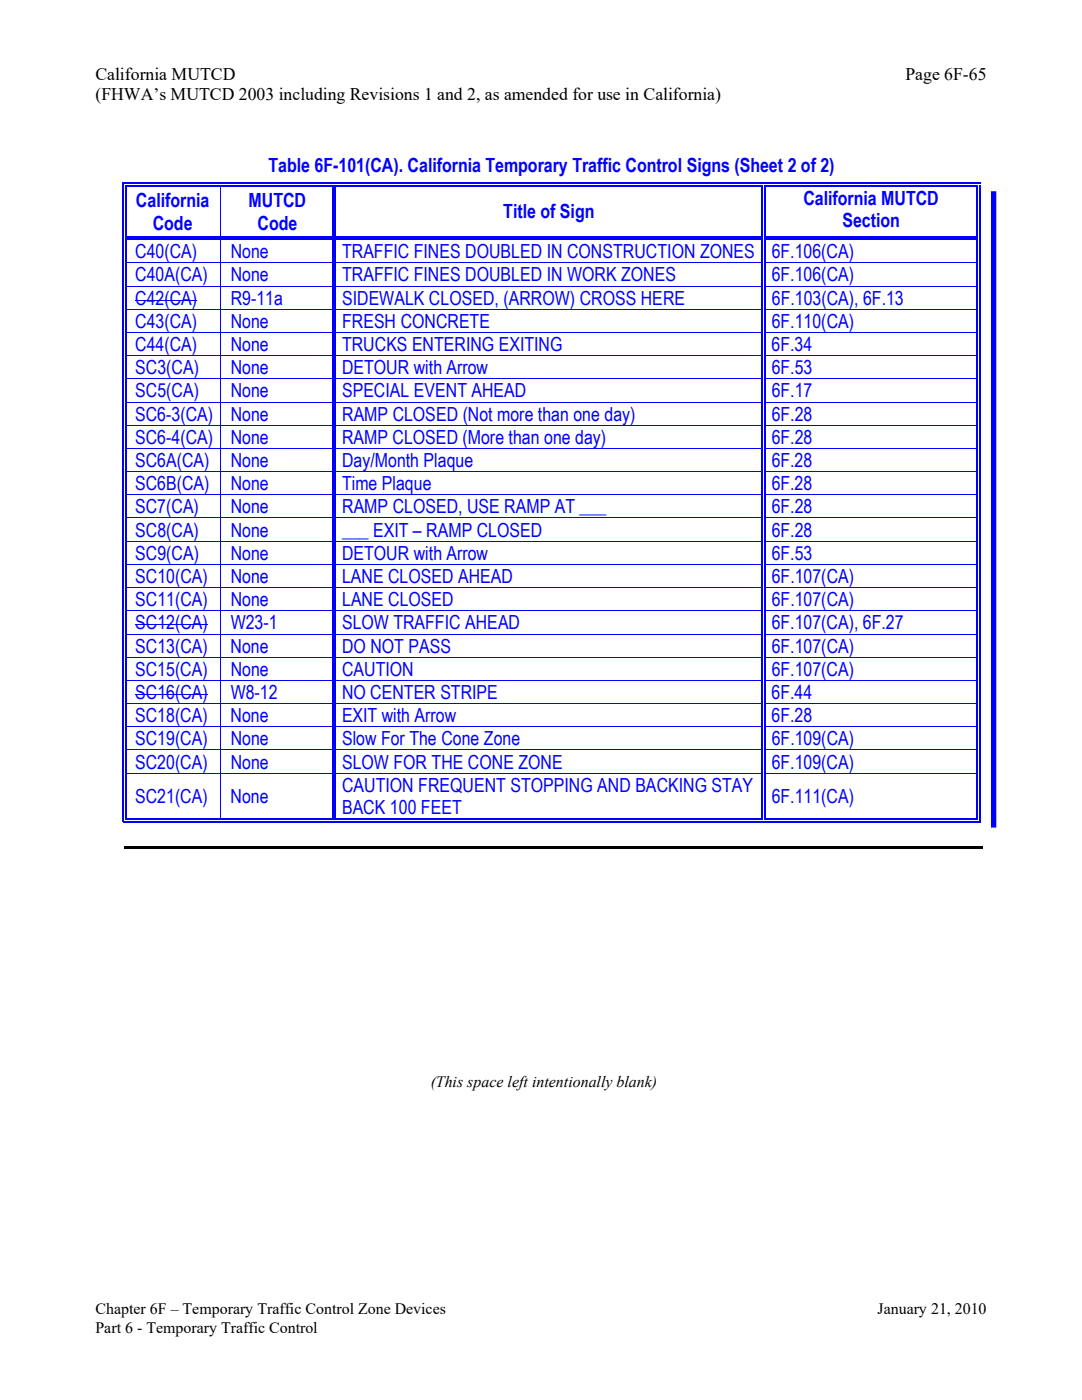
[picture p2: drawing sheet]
<svg xmlns="http://www.w3.org/2000/svg" width="216mm" height="279mm" viewBox="0 0 216 279" stroke-linecap="round" stroke-linejoin="round" font-family="sans-serif">
<defs><g id="words">
<g font-size="3.9" fill="#00f">
<text x="53.6" y="34.4">Table 6F-101(CA). California Temporary Traffic Control Signs (Sheet 2 of 2)</text>
<text x="27.1" y="41.4">California</text>
<text x="49.6" y="41.4">MUTCD</text>
<text x="160.3" y="40.9">California MUTCD</text>
<text x="30.5" y="45.8">Code</text>
<text x="51.4" y="45.8">Code</text>
<text x="100.4" y="43.6">Title of Sign</text>
<text x="168.1" y="45.3">Section</text>
<text x="27" y="51.6">C40(CA)</text>
<text x="46" y="51.6">None</text>
<text x="68.3" y="51.6">TRAFFIC FINES DOUBLED IN CONSTRUCTION ZONES</text>
<text x="154" y="51.6">6F.106(CA)</text>
<text x="27" y="56.2">C40A(CA)</text>
<text x="46" y="56.2">None</text>
<text x="68.3" y="56.2">TRAFFIC FINES DOUBLED IN WORK ZONES</text>
<text x="154" y="56.2">6F.106(CA)</text>
<text x="27" y="60.8">C42(CA)</text>
<text x="27" y="65.4">C43(CA)</text>
<text x="46" y="60.8">R9-11a</text>
<text x="46" y="65.4">None</text>
<text x="68.3" y="60.8">SIDEWALK CLOSED, (ARROW) CROSS HERE</text>
<text x="68.3" y="65.4">FRESH CONCRETE</text>
<text x="154" y="65.4">6F.110(CA)</text>
<text x="154" y="60.8">6F.103(CA), 6F.13</text>
<text x="27" y="70.1">C44(CA)</text>
<text x="46" y="70.1">None</text>
<text x="68.3" y="70.1">TRUCKS ENTERING EXITING</text>
<text x="154" y="70.1">6F.34</text>
<text x="27" y="74.7">SC3(CA)</text>
<text x="46" y="74.7">None</text>
<text x="68.3" y="74.7">DETOUR with Arrow</text>
<text x="154" y="74.7">6F.53</text>
<text x="27" y="83.9">SC6-3(CA)</text>
<text x="27" y="79.3">SC5(CA)</text>
<text x="46" y="83.9">None</text>
<text x="46" y="79.3">None</text>
<text x="68.3" y="79.3">SPECIAL EVENT AHEAD</text>
<text x="68.3" y="83.9">RAMP CLOSED (Not more than one day)</text>
<text x="154" y="79.3">6F.17</text>
<text x="154" y="83.9">6F.28</text>
<text x="27" y="88.6">SC6-4(CA)</text>
<text x="46" y="88.6">None</text>
<text x="68.3" y="88.6">RAMP CLOSED (More than one day)</text>
<text x="154" y="88.6">6F.28</text>
<text x="27" y="93.2">SC6A(CA)</text>
<text x="46" y="93.2">None</text>
<text x="68.3" y="93.2">Day/Month Plaque</text>
<text x="154" y="93.2">6F.28</text>
<text x="27" y="97.8">SC6B(CA)</text>
<text x="46" y="97.8">None</text>
<text x="68.3" y="97.8">Time Plaque</text>
<text x="154" y="97.8">6F.28</text>
<text x="27" y="102.5">SC7(CA)</text>
<text x="27" y="107.1">SC8(CA)</text>
<text x="46" y="107.1">None</text>
<text x="46" y="102.5">None</text>
<text x="68.3" y="107.1">___ EXIT – RAMP CLOSED</text>
<text x="68.3" y="102.5">RAMP CLOSED, USE RAMP AT ___</text>
<text x="154" y="107.1">6F.28</text>
<text x="154" y="102.5">6F.28</text>
<text x="27" y="111.7">SC9(CA)</text>
<text x="46" y="111.7">None</text>
<text x="68.3" y="111.7">DETOUR with Arrow</text>
<text x="154" y="111.7">6F.53</text>
<text x="27" y="116.4">SC10(CA)</text>
<text x="46" y="116.4">None</text>
<text x="68.3" y="116.4">LANE CLOSED AHEAD</text>
<text x="154" y="116.4">6F.107(CA)</text>
<text x="27" y="125.6">SC12(CA)</text>
<text x="27" y="121">SC11(CA)</text>
<text x="46" y="125.6">W23-1</text>
<text x="46" y="121">None</text>
<text x="68.3" y="125.6">SLOW TRAFFIC AHEAD</text>
<text x="68.3" y="121">LANE CLOSED</text>
<text x="154" y="125.6">6F.107(CA), 6F.27</text>
<text x="154" y="121">6F.107(CA)</text>
<text x="27" y="130.2">SC13(CA)</text>
<text x="46" y="130.2">None</text>
<text x="68.3" y="130.2">DO NOT PASS</text>
<text x="154" y="130.2">6F.107(CA)</text>
<text x="27" y="134.9">SC15(CA)</text>
<text x="46" y="134.9">None</text>
<text x="68.3" y="134.9">CAUTION</text>
<text x="154" y="134.9">6F.107(CA)</text>
<text x="27" y="139.5">SC16(CA)</text>
<text x="46" y="139.5">W8-12</text>
<text x="68.2" y="139.5">NO CENTER STRIPE</text>
<text x="154" y="139.5">6F.44</text>
<text x="27" y="144.1">SC18(CA)</text>
<text x="27" y="148.8">SC19(CA)</text>
<text x="46" y="144.1">None</text>
<text x="46" y="148.8">None</text>
<text x="68.2" y="144.1">EXIT with Arrow</text>
<text x="68.3" y="148.8">Slow For The Cone Zone</text>
<text x="154" y="144.1">6F.28</text>
<text x="154" y="148.8">6F.109(CA)</text>
<text x="27" y="153.4">SC20(CA)</text>
<text x="46" y="153.4">None</text>
<text x="68.3" y="153.4">SLOW FOR THE CONE ZONE</text>
<text x="154" y="153.4">6F.109(CA)</text>
<text x="27" y="160.2">SC21(CA)</text>
<text x="46" y="160.2">None</text>
<text x="68.3" y="158">CAUTION FREQUENT STOPPING AND BACKING STAY</text>
<text x="154" y="160.2">6F.111(CA)</text>
<text x="68.3" y="162.5">BACK 100 FEET</text>
</g>
<g font-size="3.5">
<text x="19" y="15.9">California MUTCD</text>
<text x="180.7" y="15.9">Page 6F-65</text>
<text x="19" y="20">(FHWA’s MUTCD 2003 including Revisions 1 and 2, as amended for use in California)</text>
</g>
<g font-size="3.2">
<text x="85.9" y="217">(This space left intentionally blank)</text>
<text x="19" y="262.3">Chapter 6F – Temporary Traffic Control Zone Devices</text>
<text x="175.1" y="262.3">January 21, 2010</text>
<text x="19" y="265.9">Part 6 - Temporary Traffic Control</text>
</g>
</g></defs>
<g fill="#00f">
<path d="M24.5 36.4h.2v.9h-.2z"/>
<path d="M24.5 36.4h.8v.3h-.8z"/>
<path d="M25 37h.3v.3h-.3z"/>
<path d="M25 37h.3v.2h-.3z"/>
<path d="M25.3 36.4h.7v.3h-.7z"/>
<path d="M25.3 37h.7v.2h-.7z"/>
</g>
<path d="M26 36.6h18M26 37.1h18" fill="none" stroke="#00f" stroke-width=".25"/>
<g fill="#00f">
<path d="M44 37.2l.1 .1z"/>
<path d="M44 36.4h.7v.3h-.7z"/>
<path d="M44 37h.7v.2h-.7z"/>
</g>
<path d="M44.7 36.6h21.6M44.7 37.1h21.6" fill="none" stroke="#00f" stroke-width=".25"/>
<g fill="#00f">
<path d="M66.8 37.2l.3 .1z"/>
<path d="M66.3 37.2l.2 .1z"/>
<path d="M66.3 36.4h.8v.3h-.8z"/>
<path d="M66.3 37h.2v.2h-.2z"/>
<path d="M66.8 37h.3v.2h-.3z"/>
</g>
<path d="M67.1 36.6h84.9M67.1 37.1h84.9" fill="none" stroke="#00f" stroke-width=".25"/>
<g fill="#00f">
<path d="M152.5 37.2l.3 .1z"/>
<path d="M152 37.2l.3 .1z"/>
<path d="M152 36.4h.8v.3h-.8z"/>
<path d="M152 37h.3v.2h-.3z"/>
<path d="M152.5 37h.3v.2h-.3z"/>
</g>
<path d="M152.8 36.6h42.1M152.8 37.1h42.1" fill="none" stroke="#00f" stroke-width=".25"/>
<g fill="#00f">
<path d="M195.4 37.2l.2 .1z"/>
<path d="M194.9 37.2l.2 .1z"/>
<path d="M194.9 36.4h.7v.3h-.7z"/>
<path d="M194.9 37h.2v.2h-.2z"/>
<path d="M195.4 37h.2v.2h-.2z"/>
</g>
<path d="M24.6 37.3v9.8M25.1 37.3v9.8M66.4 37.3v9.8M66.9 37.3v9.8M152.1 37.3v9.8M152.7 37.3v9.8M195 37.3v9.8M195.5 37.3v9.8" fill="none" stroke="#00f" stroke-width=".25"/>
<path d="M44 37.3v9.8" fill="none" stroke="#00f" stroke-width=".2"/>
<g fill="#00f">
<path d="M25 47.9h.3z"/>
<path d="M24.5 47.1h.2v.8h-.2z"/>
<path d="M25 47.1h.3v.3h-.3z"/>
<path d="M25 47.6h.3v.3h-.3z"/>
</g>
<path d="M25.3 47.3h18.7M25.3 47.8h18.7" fill="none" stroke="#00f" stroke-width=".25"/>
<g fill="#00f">
<path d="M44 47.9h.1z"/>
<path d="M44 47.1h.7v.3h-.7z"/>
<path d="M44 47.6h.7v.3h-.7z"/>
</g>
<path d="M44.7 47.3h21.6M44.7 47.8h21.6" fill="none" stroke="#00f" stroke-width=".25"/>
<g fill="#00f">
<path d="M66.8 47.9h.3z"/>
<path d="M66.3 47.9h.2z"/>
<path d="M66.3 47.1h.2v.3h-.2z"/>
<path d="M66.3 47.6h.2v.3h-.2z"/>
<path d="M66.8 47.1h.3v.3h-.3z"/>
<path d="M66.8 47.6h.3v.3h-.3z"/>
</g>
<path d="M67.1 47.3h84.9M67.1 47.8h84.9" fill="none" stroke="#00f" stroke-width=".25"/>
<g fill="#00f">
<path d="M152.5 47.9h.3z"/>
<path d="M152 47.9h.3z"/>
<path d="M152 47.1h.3v.3h-.3z"/>
<path d="M152 47.6h.3v.3h-.3z"/>
<path d="M152.5 47.1h.3v.3h-.3z"/>
<path d="M152.5 47.6h.3v.3h-.3z"/>
</g>
<path d="M152.8 47.3h42.1M152.8 47.8h42.1" fill="none" stroke="#00f" stroke-width=".25"/>
<g fill="#00f">
<path d="M195.4 47.9h.2z"/>
<path d="M194.9 47.9h.2z"/>
<path d="M194.9 47.1h.2v.3h-.2z"/>
<path d="M194.9 47.6h.2v.3h-.2z"/>
<path d="M195.4 47.1h.2v.8h-.2z"/>
</g>
<path d="M24.6 47.9v4.5M25.1 47.9v4.5M66.4 47.9v4.5M66.9 47.9v4.5M152.1 47.9v4.5M152.7 47.9v4.5M195 47.9v4.5M195.5 47.9v4.5" fill="none" stroke="#00f" stroke-width=".25"/>
<path d="M44 47.9v4.5" fill="none" stroke="#00f" stroke-width=".2"/>
<g fill="#00f">
<path d="M25 52.4h.3v.2h-.3z"/>
<path d="M24.5 52.4h.2v.2h-.2z"/>
</g>
<path d="M25.3 52.5h41" fill="none" stroke="#00f" stroke-width=".2"/>
<g fill="#00f">
<path d="M66.8 52.4h.3v.2h-.3z"/>
<path d="M66.3 52.4h.2v.2h-.2z"/>
</g>
<path d="M67.1 52.5h84.9" fill="none" stroke="#00f" stroke-width=".2"/>
<g fill="#00f">
<path d="M152.5 52.4h.3v.2h-.3z"/>
<path d="M152 52.4h.3v.2h-.3z"/>
</g>
<path d="M152.8 52.5h42.1" fill="none" stroke="#00f" stroke-width=".2"/>
<g fill="#00f">
<path d="M195.4 52.4h.2v.2h-.2z"/>
<path d="M194.9 52.4h.2v.2h-.2z"/>
</g>
<path d="M24.6 52.6v4.4M25.1 52.6v4.4M66.4 52.6v4.4M66.9 52.6v4.4M152.1 52.6v4.4M152.7 52.6v4.4M195 52.6v4.4M195.5 52.6v4.4" fill="none" stroke="#00f" stroke-width=".25"/>
<path d="M27 59.9h12.3M44 52.6v4.4" fill="none" stroke="#00f" stroke-width=".2"/>
<g fill="#00f">
<path d="M25 57h.3v.2h-.3z"/>
<path d="M24.5 57h.2v.2h-.2z"/>
</g>
<path d="M25.3 57.1h41" fill="none" stroke="#00f" stroke-width=".2"/>
<g fill="#00f">
<path d="M66.8 57h.3v.2h-.3z"/>
<path d="M66.3 57h.2v.2h-.2z"/>
</g>
<path d="M67.1 57.1h84.9" fill="none" stroke="#00f" stroke-width=".2"/>
<g fill="#00f">
<path d="M152.5 57h.3v.2h-.3z"/>
<path d="M152 57h.3v.2h-.3z"/>
</g>
<path d="M152.8 57.1h42.1" fill="none" stroke="#00f" stroke-width=".2"/>
<g fill="#00f">
<path d="M195.4 57h.2v.2h-.2z"/>
<path d="M194.9 57h.2v.2h-.2z"/>
</g>
<path d="M24.6 57.2v4.4M25.1 57.2v4.4M66.4 57.2v4.4M66.9 57.2v4.4M152.1 57.2v4.4M152.7 57.2v4.4M195 57.2v4.4M195.5 57.2v4.4" fill="none" stroke="#00f" stroke-width=".25"/>
<path d="M44 57.2v4.4" fill="none" stroke="#00f" stroke-width=".2"/>
<g fill="#00f">
<path d="M25 61.6h.3v.2h-.3z"/>
<path d="M24.5 61.6h.2v.2h-.2z"/>
</g>
<path d="M25.3 61.7h41" fill="none" stroke="#00f" stroke-width=".2"/>
<g fill="#00f">
<path d="M66.8 61.6h.3v.2h-.3z"/>
<path d="M66.3 61.6h.2v.2h-.2z"/>
</g>
<path d="M67.1 61.7h84.9" fill="none" stroke="#00f" stroke-width=".2"/>
<g fill="#00f">
<path d="M152.5 61.6h.3v.2h-.3z"/>
<path d="M152 61.6h.3v.2h-.3z"/>
</g>
<path d="M152.8 61.7h42.1" fill="none" stroke="#00f" stroke-width=".2"/>
<g fill="#00f">
<path d="M195.4 61.6h.2v.2h-.2z"/>
<path d="M194.9 61.6h.2v.2h-.2z"/>
</g>
<path d="M24.6 61.8v4.5M25.1 61.8v4.5M66.4 61.8v4.5M66.9 61.8v4.5M152.1 61.8v4.5M152.7 61.8v4.5M195 61.8v4.5M195.5 61.8v4.5" fill="none" stroke="#00f" stroke-width=".25"/>
<path d="M44 61.8v4.5" fill="none" stroke="#00f" stroke-width=".2"/>
<g fill="#00f">
<path d="M25 66.3h.3v.1h-.3z"/>
<path d="M24.5 66.3h.2v.1h-.2z"/>
</g>
<path d="M25.3 66.4h41" fill="none" stroke="#00f" stroke-width=".2"/>
<g fill="#00f">
<path d="M66.8 66.3h.3v.1h-.3z"/>
<path d="M66.3 66.3h.2v.1h-.2z"/>
</g>
<path d="M67.1 66.4h84.9" fill="none" stroke="#00f" stroke-width=".2"/>
<g fill="#00f">
<path d="M152.5 66.3h.3v.1h-.3z"/>
<path d="M152 66.3h.3v.1h-.3z"/>
</g>
<path d="M152.8 66.4h42.1" fill="none" stroke="#00f" stroke-width=".2"/>
<g fill="#00f">
<path d="M195.4 66.3h.2v.1h-.2z"/>
<path d="M194.9 66.3h.2v.1h-.2z"/>
</g>
<path d="M24.6 66.4v4.5M25.1 66.4v4.5M66.4 66.4v4.5M66.9 66.4v4.5M152.1 66.4v4.5M152.7 66.4v4.5M195 66.4v4.5M195.5 66.4v4.5" fill="none" stroke="#00f" stroke-width=".25"/>
<path d="M44 66.4v4.5" fill="none" stroke="#00f" stroke-width=".2"/>
<g fill="#00f">
<path d="M25 70.9h.3v.2h-.3z"/>
<path d="M24.5 70.9h.2v.2h-.2z"/>
</g>
<path d="M25.3 71h41" fill="none" stroke="#00f" stroke-width=".2"/>
<g fill="#00f">
<path d="M66.8 70.9h.3v.2h-.3z"/>
<path d="M66.3 70.9h.2v.2h-.2z"/>
</g>
<path d="M67.1 71h84.9" fill="none" stroke="#00f" stroke-width=".2"/>
<g fill="#00f">
<path d="M152.5 70.9h.3v.2h-.3z"/>
<path d="M152 70.9h.3v.2h-.3z"/>
</g>
<path d="M152.8 71h42.1" fill="none" stroke="#00f" stroke-width=".2"/>
<g fill="#00f">
<path d="M195.4 70.9h.2v.2h-.2z"/>
<path d="M194.9 70.9h.2v.2h-.2z"/>
</g>
<path d="M24.6 71.1v4.4M25.1 71.1v4.4M66.4 71.1v4.4M66.9 71.1v4.4M152.1 71.1v4.4M152.7 71.1v4.4M195 71.1v4.4M195.5 71.1v4.4" fill="none" stroke="#00f" stroke-width=".25"/>
<path d="M44 71.1v4.4" fill="none" stroke="#00f" stroke-width=".2"/>
<g fill="#00f">
<path d="M25 75.5h.3v.2h-.3z"/>
<path d="M24.5 75.5h.2v.2h-.2z"/>
</g>
<path d="M25.3 75.6h41" fill="none" stroke="#00f" stroke-width=".2"/>
<g fill="#00f">
<path d="M66.8 75.5h.3v.2h-.3z"/>
<path d="M66.3 75.5h.2v.2h-.2z"/>
</g>
<path d="M67.1 75.6h84.9" fill="none" stroke="#00f" stroke-width=".2"/>
<g fill="#00f">
<path d="M152.5 75.5h.3v.2h-.3z"/>
<path d="M152 75.5h.3v.2h-.3z"/>
</g>
<path d="M152.8 75.6h42.1" fill="none" stroke="#00f" stroke-width=".2"/>
<g fill="#00f">
<path d="M195.4 75.5h.2v.2h-.2z"/>
<path d="M194.9 75.5h.2v.2h-.2z"/>
</g>
<path d="M24.6 75.7v4.5M25.1 75.7v4.5M66.4 75.7v4.5M66.9 75.7v4.5M152.1 75.7v4.5M152.7 75.7v4.5M195 75.7v4.5M195.5 75.7v4.5" fill="none" stroke="#00f" stroke-width=".25"/>
<path d="M44 75.7v4.5" fill="none" stroke="#00f" stroke-width=".2"/>
<g fill="#00f">
<path d="M25 80.2h.3v.1h-.3z"/>
<path d="M24.5 80.2h.2v.1h-.2z"/>
</g>
<path d="M25.3 80.2h41" fill="none" stroke="#00f" stroke-width=".2"/>
<g fill="#00f">
<path d="M66.8 80.2h.3v.1h-.3z"/>
<path d="M66.3 80.2h.2v.1h-.2z"/>
</g>
<path d="M67.1 80.2h84.9" fill="none" stroke="#00f" stroke-width=".2"/>
<g fill="#00f">
<path d="M152.5 80.2h.3v.1h-.3z"/>
<path d="M152 80.2h.3v.1h-.3z"/>
</g>
<path d="M152.8 80.2h42.1" fill="none" stroke="#00f" stroke-width=".2"/>
<g fill="#00f">
<path d="M195.4 80.2h.2v.1h-.2z"/>
<path d="M194.9 80.2h.2v.1h-.2z"/>
</g>
<path d="M24.6 80.3v4.5M25.1 80.3v4.5M66.4 80.3v4.5M66.9 80.3v4.5M152.1 80.3v4.5M152.7 80.3v4.5M195 80.3v4.5M195.5 80.3v4.5" fill="none" stroke="#00f" stroke-width=".25"/>
<path d="M44 80.3v4.5" fill="none" stroke="#00f" stroke-width=".2"/>
<g fill="#00f">
<path d="M25 84.8h.3v.1h-.3z"/>
<path d="M24.5 84.8h.2v.1h-.2z"/>
</g>
<path d="M25.3 84.9h41" fill="none" stroke="#00f" stroke-width=".2"/>
<g fill="#00f">
<path d="M66.8 84.8h.3v.1h-.3z"/>
<path d="M66.3 84.8h.2v.1h-.2z"/>
</g>
<path d="M67.1 84.9h84.9" fill="none" stroke="#00f" stroke-width=".2"/>
<g fill="#00f">
<path d="M152.5 84.8h.3v.1h-.3z"/>
<path d="M152 84.8h.3v.1h-.3z"/>
</g>
<path d="M152.8 84.9h42.1" fill="none" stroke="#00f" stroke-width=".2"/>
<g fill="#00f">
<path d="M195.4 84.8h.2v.1h-.2z"/>
<path d="M194.9 84.8h.2v.1h-.2z"/>
</g>
<path d="M24.6 84.9v4.5M25.1 84.9v4.5M66.4 84.9v4.5M66.9 84.9v4.5M152.1 84.9v4.5M152.7 84.9v4.5M195 84.9v4.5M195.5 84.9v4.5" fill="none" stroke="#00f" stroke-width=".25"/>
<path d="M44 84.9v4.5" fill="none" stroke="#00f" stroke-width=".2"/>
<g fill="#00f">
<path d="M25 89.4h.3v.2h-.3z"/>
<path d="M24.5 89.4h.2v.2h-.2z"/>
</g>
<path d="M25.3 89.5h41" fill="none" stroke="#00f" stroke-width=".2"/>
<g fill="#00f">
<path d="M66.8 89.4h.3v.2h-.3z"/>
<path d="M66.3 89.4h.2v.2h-.2z"/>
</g>
<path d="M67.1 89.5h84.9" fill="none" stroke="#00f" stroke-width=".2"/>
<g fill="#00f">
<path d="M152.5 89.4h.3v.2h-.3z"/>
<path d="M152 89.4h.3v.2h-.3z"/>
</g>
<path d="M152.8 89.5h42.1" fill="none" stroke="#00f" stroke-width=".2"/>
<g fill="#00f">
<path d="M195.4 89.4h.2v.2h-.2z"/>
<path d="M194.9 89.4h.2v.2h-.2z"/>
</g>
<path d="M24.6 89.6v4.4M25.1 89.6v4.4M66.4 89.6v4.4M66.9 89.6v4.4M152.1 89.6v4.4M152.7 89.6v4.4M195 89.6v4.4M195.5 89.6v4.4" fill="none" stroke="#00f" stroke-width=".25"/>
<path d="M44 89.6v4.4" fill="none" stroke="#00f" stroke-width=".2"/>
<g fill="#00f">
<path d="M25 94h.3v.2h-.3z"/>
<path d="M24.5 94h.2v.2h-.2z"/>
</g>
<path d="M25.3 94.1h41" fill="none" stroke="#00f" stroke-width=".2"/>
<g fill="#00f">
<path d="M66.8 94h.3v.2h-.3z"/>
<path d="M66.3 94h.2v.2h-.2z"/>
</g>
<path d="M67.1 94.1h84.9" fill="none" stroke="#00f" stroke-width=".2"/>
<g fill="#00f">
<path d="M152.5 94h.3v.2h-.3z"/>
<path d="M152 94h.3v.2h-.3z"/>
</g>
<path d="M152.8 94.1h42.1" fill="none" stroke="#00f" stroke-width=".2"/>
<g fill="#00f">
<path d="M195.4 94h.2v.2h-.2z"/>
<path d="M194.9 94h.2v.2h-.2z"/>
</g>
<path d="M24.6 94.2v4.5M25.1 94.2v4.5M66.4 94.2v4.5M66.9 94.2v4.5M152.1 94.2v4.5M152.7 94.2v4.5M195 94.2v4.5M195.5 94.2v4.5" fill="none" stroke="#00f" stroke-width=".25"/>
<path d="M44 94.2v4.5" fill="none" stroke="#00f" stroke-width=".2"/>
<g fill="#00f">
<path d="M25 98.7h.3v.1h-.3z"/>
<path d="M24.5 98.7h.2v.1h-.2z"/>
</g>
<path d="M25.3 98.8h41" fill="none" stroke="#00f" stroke-width=".2"/>
<g fill="#00f">
<path d="M66.8 98.7h.3v.1h-.3z"/>
<path d="M66.3 98.7h.2v.1h-.2z"/>
</g>
<path d="M67.1 98.8h84.9" fill="none" stroke="#00f" stroke-width=".2"/>
<g fill="#00f">
<path d="M152.5 98.7h.3v.1h-.3z"/>
<path d="M152 98.7h.3v.1h-.3z"/>
</g>
<path d="M152.8 98.8h42.1" fill="none" stroke="#00f" stroke-width=".2"/>
<g fill="#00f">
<path d="M195.4 98.7h.2v.1h-.2z"/>
<path d="M194.9 98.7h.2v.1h-.2z"/>
</g>
<path d="M24.6 98.8v4.5M25.1 98.8v4.5M66.4 98.8v4.5M66.9 98.8v4.5M152.1 98.8v4.5M152.7 98.8v4.5M195 98.8v4.5M195.5 98.8v4.5" fill="none" stroke="#00f" stroke-width=".25"/>
<path d="M44 98.8v4.5" fill="none" stroke="#00f" stroke-width=".2"/>
<g fill="#00f">
<path d="M25 103.3h.3v.2h-.3z"/>
<path d="M24.5 103.3h.2v.2h-.2z"/>
</g>
<path d="M25.3 103.4h41" fill="none" stroke="#00f" stroke-width=".2"/>
<g fill="#00f">
<path d="M66.8 103.3h.3v.2h-.3z"/>
<path d="M66.3 103.3h.2v.2h-.2z"/>
</g>
<path d="M67.1 103.4h84.9" fill="none" stroke="#00f" stroke-width=".2"/>
<g fill="#00f">
<path d="M152.5 103.3h.3v.2h-.3z"/>
<path d="M152 103.3h.3v.2h-.3z"/>
</g>
<path d="M152.8 103.4h42.1" fill="none" stroke="#00f" stroke-width=".2"/>
<g fill="#00f">
<path d="M195.4 103.3h.2v.2h-.2z"/>
<path d="M194.9 103.3h.2v.2h-.2z"/>
</g>
<path d="M24.6 103.5v4.4M25.1 103.5v4.4M66.4 103.5v4.4M66.9 103.5v4.4M152.1 103.5v4.4M152.7 103.5v4.4M195 103.5v4.4M195.5 103.5v4.4" fill="none" stroke="#00f" stroke-width=".25"/>
<path d="M44 103.5v4.4" fill="none" stroke="#00f" stroke-width=".2"/>
<g fill="#00f">
<path d="M25 107.9h.3v.2h-.3z"/>
<path d="M24.5 107.9h.2v.2h-.2z"/>
</g>
<path d="M25.3 108h41" fill="none" stroke="#00f" stroke-width=".2"/>
<g fill="#00f">
<path d="M66.8 107.9h.3v.2h-.3z"/>
<path d="M66.3 107.9h.2v.2h-.2z"/>
</g>
<path d="M67.1 108h84.9" fill="none" stroke="#00f" stroke-width=".2"/>
<g fill="#00f">
<path d="M152.5 107.9h.3v.2h-.3z"/>
<path d="M152 107.9h.3v.2h-.3z"/>
</g>
<path d="M152.8 108h42.1" fill="none" stroke="#00f" stroke-width=".2"/>
<g fill="#00f">
<path d="M195.4 107.9h.2v.2h-.2z"/>
<path d="M194.9 107.9h.2v.2h-.2z"/>
</g>
<path d="M24.6 108.1v4.5M25.1 108.1v4.5M66.4 108.1v4.5M66.9 108.1v4.5M152.1 108.1v4.5M152.7 108.1v4.5M195 108.1v4.5M195.5 108.1v4.5" fill="none" stroke="#00f" stroke-width=".25"/>
<path d="M44 108.1v4.5" fill="none" stroke="#00f" stroke-width=".2"/>
<g fill="#00f">
<path d="M25 112.6h.3v.1h-.3z"/>
<path d="M24.5 112.6h.2v.1h-.2z"/>
</g>
<path d="M25.3 112.6h41" fill="none" stroke="#00f" stroke-width=".2"/>
<g fill="#00f">
<path d="M66.8 112.6h.3v.1h-.3z"/>
<path d="M66.3 112.6h.2v.1h-.2z"/>
</g>
<path d="M67.1 112.6h84.9" fill="none" stroke="#00f" stroke-width=".2"/>
<g fill="#00f">
<path d="M152.5 112.6h.3v.1h-.3z"/>
<path d="M152 112.6h.3v.1h-.3z"/>
</g>
<path d="M152.8 112.6h42.1" fill="none" stroke="#00f" stroke-width=".2"/>
<g fill="#00f">
<path d="M195.4 112.6h.2v.1h-.2z"/>
<path d="M194.9 112.6h.2v.1h-.2z"/>
</g>
<path d="M24.6 112.7v4.5M25.1 112.7v4.5M66.4 112.7v4.5M66.9 112.7v4.5M152.1 112.7v4.5M152.7 112.7v4.5M195 112.7v4.5M195.5 112.7v4.5" fill="none" stroke="#00f" stroke-width=".25"/>
<path d="M44 112.7v4.5" fill="none" stroke="#00f" stroke-width=".2"/>
<g fill="#00f">
<path d="M25 117.2h.3v.1h-.3z"/>
<path d="M24.5 117.2h.2v.1h-.2z"/>
</g>
<path d="M25.3 117.3h41" fill="none" stroke="#00f" stroke-width=".2"/>
<g fill="#00f">
<path d="M66.8 117.2h.3v.1h-.3z"/>
<path d="M66.3 117.2h.2v.1h-.2z"/>
</g>
<path d="M67.1 117.3h84.9" fill="none" stroke="#00f" stroke-width=".2"/>
<g fill="#00f">
<path d="M152.5 117.2h.3v.1h-.3z"/>
<path d="M152 117.2h.3v.1h-.3z"/>
</g>
<path d="M152.8 117.3h42.1" fill="none" stroke="#00f" stroke-width=".2"/>
<g fill="#00f">
<path d="M195.4 117.2h.2v.1h-.2z"/>
<path d="M194.9 117.2h.2v.1h-.2z"/>
</g>
<path d="M24.6 117.3v4.5M25.1 117.3v4.5M66.4 117.3v4.5M66.9 117.3v4.5M152.1 117.3v4.5M152.7 117.3v4.5M195 117.3v4.5M195.5 117.3v4.5" fill="none" stroke="#00f" stroke-width=".25"/>
<path d="M44 117.3v4.5M27 124.7h14.5" fill="none" stroke="#00f" stroke-width=".2"/>
<g fill="#00f">
<path d="M25 121.8h.3v.2h-.3z"/>
<path d="M24.5 121.8h.2v.2h-.2z"/>
</g>
<path d="M25.3 121.9h41" fill="none" stroke="#00f" stroke-width=".2"/>
<g fill="#00f">
<path d="M66.8 121.8h.3v.2h-.3z"/>
<path d="M66.3 121.8h.2v.2h-.2z"/>
</g>
<path d="M67.1 121.9h84.9" fill="none" stroke="#00f" stroke-width=".2"/>
<g fill="#00f">
<path d="M152.5 121.8h.3v.2h-.3z"/>
<path d="M152 121.8h.3v.2h-.3z"/>
</g>
<path d="M152.8 121.9h42.1" fill="none" stroke="#00f" stroke-width=".2"/>
<g fill="#00f">
<path d="M195.4 121.8h.2v.2h-.2z"/>
<path d="M194.9 121.8h.2v.2h-.2z"/>
</g>
<path d="M24.6 122v4.4M25.1 122v4.4M66.4 122v4.4M66.9 122v4.4M152.1 122v4.4M152.7 122v4.4M195 122v4.4M195.5 122v4.4" fill="none" stroke="#00f" stroke-width=".25"/>
<path d="M44 122v4.4" fill="none" stroke="#00f" stroke-width=".2"/>
<g fill="#00f">
<path d="M25 126.4h.3v.2h-.3z"/>
<path d="M24.5 126.4h.2v.2h-.2z"/>
</g>
<path d="M25.3 126.5h41" fill="none" stroke="#00f" stroke-width=".2"/>
<g fill="#00f">
<path d="M66.8 126.4h.3v.2h-.3z"/>
<path d="M66.3 126.4h.2v.2h-.2z"/>
</g>
<path d="M67.1 126.5h84.9" fill="none" stroke="#00f" stroke-width=".2"/>
<g fill="#00f">
<path d="M152.5 126.4h.3v.2h-.3z"/>
<path d="M152 126.4h.3v.2h-.3z"/>
</g>
<path d="M152.8 126.5h42.1" fill="none" stroke="#00f" stroke-width=".2"/>
<g fill="#00f">
<path d="M195.4 126.4h.2v.2h-.2z"/>
<path d="M194.9 126.4h.2v.2h-.2z"/>
</g>
<path d="M24.6 126.6v4.5M25.1 126.6v4.5M66.4 126.6v4.5M66.9 126.6v4.5M152.1 126.6v4.5M152.7 126.6v4.5M195 126.6v4.5M195.5 126.6v4.5" fill="none" stroke="#00f" stroke-width=".25"/>
<path d="M44 126.6v4.5" fill="none" stroke="#00f" stroke-width=".2"/>
<g fill="#00f">
<path d="M25 131.1h.3v.1h-.3z"/>
<path d="M24.5 131.1h.2v.1h-.2z"/>
</g>
<path d="M25.3 131.1h41" fill="none" stroke="#00f" stroke-width=".2"/>
<g fill="#00f">
<path d="M66.8 131.1h.3v.1h-.3z"/>
<path d="M66.3 131.1h.2v.1h-.2z"/>
</g>
<path d="M67.1 131.1h84.9" fill="none" stroke="#00f" stroke-width=".2"/>
<g fill="#00f">
<path d="M152.5 131.1h.3v.1h-.3z"/>
<path d="M152 131.1h.3v.1h-.3z"/>
</g>
<path d="M152.8 131.1h42.1" fill="none" stroke="#00f" stroke-width=".2"/>
<g fill="#00f">
<path d="M195.4 131.1h.2v.1h-.2z"/>
<path d="M194.9 131.1h.2v.1h-.2z"/>
</g>
<path d="M24.6 131.2v4.5M25.1 131.2v4.5M66.4 131.2v4.5M66.9 131.2v4.5M152.1 131.2v4.5M152.7 131.2v4.5M195 131.2v4.5M195.5 131.2v4.5" fill="none" stroke="#00f" stroke-width=".25"/>
<path d="M27 138.6h14.5M44 131.2v4.5" fill="none" stroke="#00f" stroke-width=".2"/>
<g fill="#00f">
<path d="M25 135.7h.3v.2h-.3z"/>
<path d="M24.5 135.7h.2v.2h-.2z"/>
</g>
<path d="M25.3 135.8h41" fill="none" stroke="#00f" stroke-width=".2"/>
<g fill="#00f">
<path d="M66.8 135.7h.3v.2h-.3z"/>
<path d="M66.3 135.7h.2v.2h-.2z"/>
</g>
<path d="M67.1 135.8h84.9" fill="none" stroke="#00f" stroke-width=".2"/>
<g fill="#00f">
<path d="M152.5 135.7h.3v.2h-.3z"/>
<path d="M152 135.7h.3v.2h-.3z"/>
</g>
<path d="M152.8 135.8h42.1" fill="none" stroke="#00f" stroke-width=".2"/>
<g fill="#00f">
<path d="M195.4 135.7h.2v.2h-.2z"/>
<path d="M194.9 135.7h.2v.2h-.2z"/>
</g>
<path d="M24.6 135.9v4.4M25.1 135.9v4.4M66.4 135.9v4.4M66.9 135.9v4.4M152.1 135.9v4.4M152.7 135.9v4.4M195 135.9v4.4M195.5 135.9v4.4" fill="none" stroke="#00f" stroke-width=".25"/>
<path d="M44 135.9v4.4" fill="none" stroke="#00f" stroke-width=".2"/>
<g fill="#00f">
<path d="M25 140.3h.3v.2h-.3z"/>
<path d="M24.5 140.3h.2v.2h-.2z"/>
</g>
<path d="M25.3 140.4h41" fill="none" stroke="#00f" stroke-width=".2"/>
<g fill="#00f">
<path d="M66.8 140.3h.3v.2h-.3z"/>
<path d="M66.3 140.3h.2v.2h-.2z"/>
</g>
<path d="M67.1 140.4h84.9" fill="none" stroke="#00f" stroke-width=".2"/>
<g fill="#00f">
<path d="M152.5 140.3h.3v.2h-.3z"/>
<path d="M152 140.3h.3v.2h-.3z"/>
</g>
<path d="M152.8 140.4h42.1" fill="none" stroke="#00f" stroke-width=".2"/>
<g fill="#00f">
<path d="M195.4 140.3h.2v.2h-.2z"/>
<path d="M194.9 140.3h.2v.2h-.2z"/>
</g>
<path d="M24.6 140.5v4.5M25.1 140.5v4.5M66.4 140.5v4.5M66.9 140.5v4.5M152.1 140.5v4.5M152.7 140.5v4.5M195 140.5v4.5M195.5 140.5v4.5" fill="none" stroke="#00f" stroke-width=".25"/>
<path d="M44 140.5v4.5" fill="none" stroke="#00f" stroke-width=".2"/>
<g fill="#00f">
<path d="M25 145h.3v.1h-.3z"/>
<path d="M24.5 145h.2v.1h-.2z"/>
</g>
<path d="M25.3 145.1h41" fill="none" stroke="#00f" stroke-width=".2"/>
<g fill="#00f">
<path d="M66.8 145h.3v.1h-.3z"/>
<path d="M66.3 145h.2v.1h-.2z"/>
</g>
<path d="M67.1 145.1h84.9" fill="none" stroke="#00f" stroke-width=".2"/>
<g fill="#00f">
<path d="M152.5 145h.3v.1h-.3z"/>
<path d="M152 145h.3v.1h-.3z"/>
</g>
<path d="M152.8 145.1h42.1" fill="none" stroke="#00f" stroke-width=".2"/>
<g fill="#00f">
<path d="M195.4 145h.2v.1h-.2z"/>
<path d="M194.9 145h.2v.1h-.2z"/>
</g>
<path d="M24.6 145.1v4.5M25.1 145.1v4.5M66.4 145.1v4.5M66.9 145.1v4.5M152.1 145.1v4.5M152.7 145.1v4.5M195 145.1v4.5M195.5 145.1v4.5" fill="none" stroke="#00f" stroke-width=".25"/>
<path d="M44 145.1v4.5" fill="none" stroke="#00f" stroke-width=".2"/>
<g fill="#00f">
<path d="M25 149.6h.3v.2h-.3z"/>
<path d="M24.5 149.6h.2v.2h-.2z"/>
</g>
<path d="M25.3 149.7h41" fill="none" stroke="#00f" stroke-width=".2"/>
<g fill="#00f">
<path d="M66.8 149.6h.3v.2h-.3z"/>
<path d="M66.3 149.6h.2v.2h-.2z"/>
</g>
<path d="M67.1 149.7h84.9" fill="none" stroke="#00f" stroke-width=".2"/>
<g fill="#00f">
<path d="M152.5 149.6h.3v.2h-.3z"/>
<path d="M152 149.6h.3v.2h-.3z"/>
</g>
<path d="M152.8 149.7h42.1" fill="none" stroke="#00f" stroke-width=".2"/>
<g fill="#00f">
<path d="M195.4 149.6h.2v.2h-.2z"/>
<path d="M194.9 149.6h.2v.2h-.2z"/>
</g>
<path d="M24.6 149.8v4.4M25.1 149.8v4.4M66.4 149.8v4.4M66.9 149.8v4.4M152.1 149.8v4.4M152.7 149.8v4.4M195 149.8v4.4M195.5 149.8v4.4" fill="none" stroke="#00f" stroke-width=".25"/>
<path d="M44 149.8v4.4" fill="none" stroke="#00f" stroke-width=".2"/>
<g fill="#00f">
<path d="M25 154.2h.3v.2h-.3z"/>
<path d="M24.5 154.2h.2v.2h-.2z"/>
</g>
<path d="M25.3 154.3h41" fill="none" stroke="#00f" stroke-width=".2"/>
<g fill="#00f">
<path d="M66.8 154.2h.3v.2h-.3z"/>
<path d="M66.3 154.2h.2v.2h-.2z"/>
</g>
<path d="M67.1 154.3h84.9" fill="none" stroke="#00f" stroke-width=".2"/>
<g fill="#00f">
<path d="M152.5 154.2h.3v.2h-.3z"/>
<path d="M152 154.2h.3v.2h-.3z"/>
</g>
<path d="M152.8 154.3h42.1" fill="none" stroke="#00f" stroke-width=".2"/>
<g fill="#00f">
<path d="M195.4 154.2h.2v.2h-.2z"/>
<path d="M194.9 154.2h.2v.2h-.2z"/>
</g>
<path d="M24.6 154.4v9.7M25.1 154.4v8.9" fill="none" stroke="#00f" stroke-width=".25"/>
<g fill="#00f">
<path d="M24.5 163.9h.8v.2h-.8z"/>
<path d="M25 163.3h.3v.3h-.3z"/>
</g>
<path d="M25.3 164h18.7M25.3 163.5h18.7" fill="none" stroke="#00f" stroke-width=".25"/>
<path d="M44 154.4v8.9" fill="none" stroke="#00f" stroke-width=".2"/>
<path d="M44 163.3h.7v.3h-.7z" fill="#00f"/>
<path d="M66.4 154.4v9.2M66.9 154.4v8.9M44 164h22.3M44.7 163.5h21.6" fill="none" stroke="#00f" stroke-width=".25"/>
<path d="M66.8 163.3h.3v.3h-.3z" fill="#00f"/>
<path d="M152.1 154.4v9.2M152.7 154.4v8.9M66.3 164h85.7M67.1 163.5h84.9" fill="none" stroke="#00f" stroke-width=".25"/>
<path d="M152.5 163.3h.3v.3h-.3z" fill="#00f"/>
<path d="M195 154.4v8.9M195.5 154.4v8.9M152 164h42.9M152.8 163.5h42.1" fill="none" stroke="#00f" stroke-width=".25"/>
<g fill="#00f">
<path d="M195.4 163.3h.2v.8h-.2z"/>
<path d="M194.9 163.9h.7v.2h-.7z"/>
<path d="M194.9 163.3h.2v.3h-.2z"/>
</g>
<path d="M24.9 168.9h171.2v.5h-171.2z" fill="#000"/>
<path d="M198.3 38.2v127" fill="none" stroke="#00f" stroke-width="1.1" stroke-linecap="butt"/>
<use href="#words"/>
</svg>
